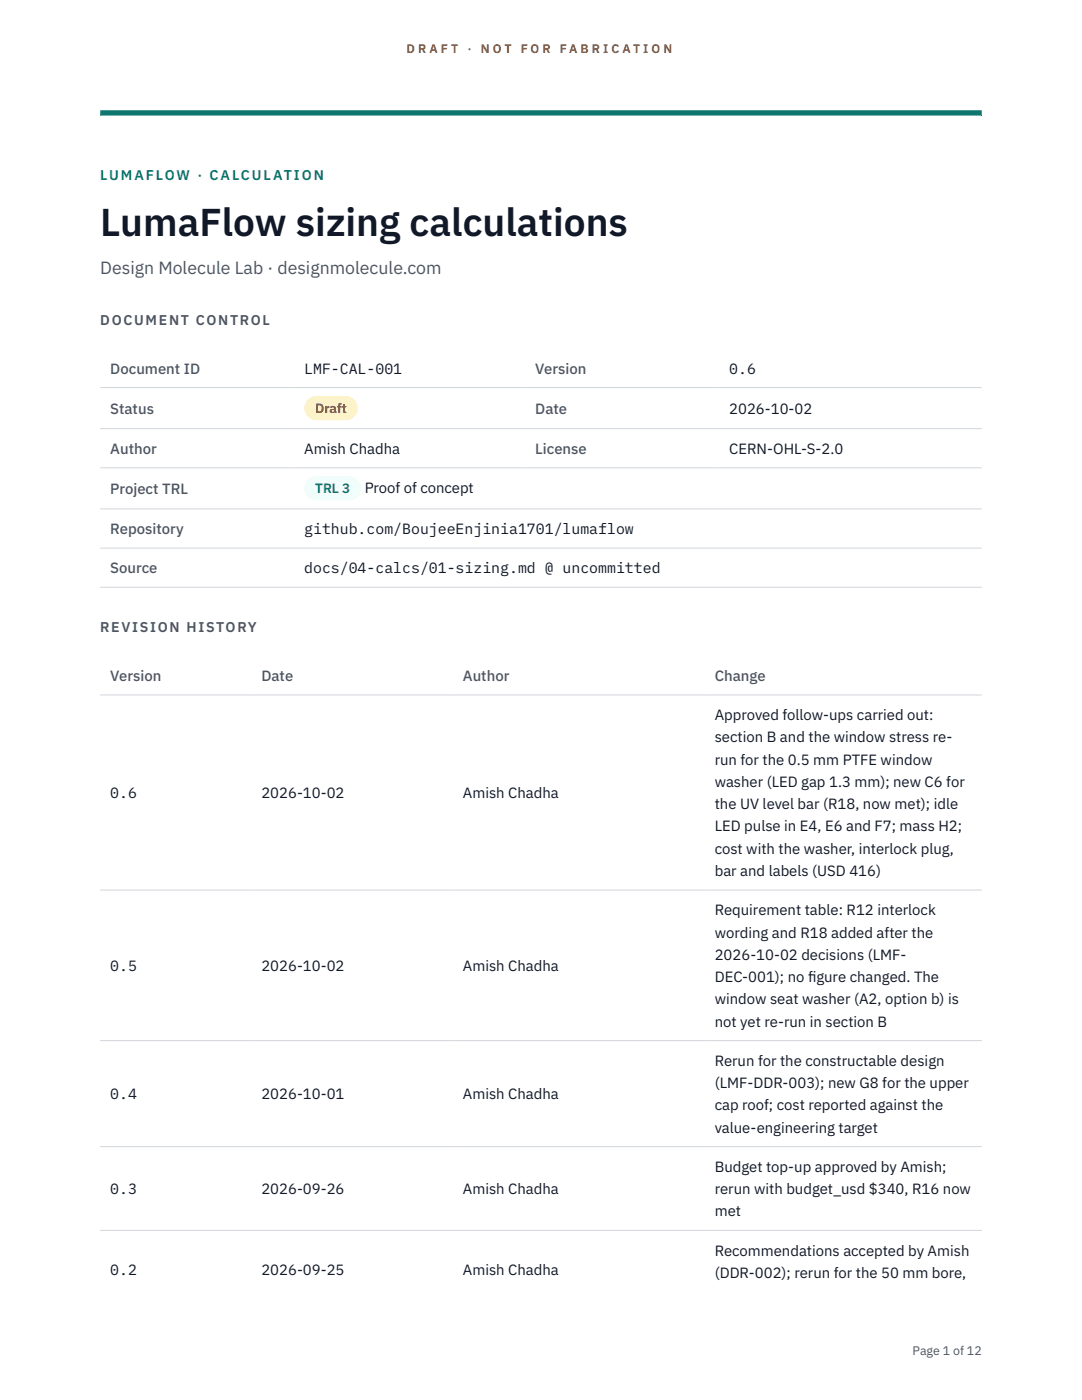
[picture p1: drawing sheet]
<svg xmlns="http://www.w3.org/2000/svg" width="216mm" height="279mm" viewBox="0 0 216 279" stroke-linecap="round" stroke-linejoin="round" font-family="sans-serif">
<defs><g id="words">
<text font-size="7.8" fill="#111827" x="20" y="47.1">LumaFlow sizing calculations</text>
<text font-size="3.5" fill="#4b5563" x="20" y="54.6">Design Molecule Lab · designmolecule.com</text>
<g font-size="3" fill="#4b5563">
<text x="22" y="74.5">Document ID</text>
<text x="106.8" y="74.5">Version</text>
<text x="22" y="82.6">Status</text>
<text x="106.8" y="82.6">Date</text>
<text x="22" y="90.6">Author</text>
<text x="106.8" y="90.6">License</text>
<text x="22" y="98.6">Project TRL</text>
<text x="22" y="106.6">Repository</text>
<text x="22" y="114.4">Source</text>
<text x="22" y="135.9">Version</text>
<text x="52.2" y="135.9">Date</text>
<text x="92.4" y="135.9">Author</text>
<text x="142.6" y="135.9">Change</text>
</g>
<g font-size="3" fill="#111827">
<text x="60.7" y="74.5">LMF-CAL-001</text>
<text x="145.5" y="74.5">0.6</text>
<text x="145.5" y="82.6">2026-10-02</text>
<text x="60.7" y="90.6">Amish Chadha</text>
<text x="145.5" y="90.6">CERN-OHL-S-2.0</text>
<text x="72.8" y="98.5">Proof of concept</text>
<text x="60.7" y="106.6">github.com/BoujeeEnjinia1701/lumaflow</text>
<text x="60.7" y="114.4">docs/04-calcs/01-sizing.md @ uncommitted</text>
<text x="142.6" y="143.7">Approved follow-ups carried out:</text>
<text x="142.6" y="148.2">section B and the window stress re-</text>
<text x="142.6" y="152.6">run for the 0.5 mm PTFE window</text>
<text x="22" y="159.3">0.6</text>
<text x="52.2" y="159.3">2026-10-02</text>
<text x="92.4" y="159.3">Amish Chadha</text>
<text x="142.6" y="157.1">washer (LED gap 1.3 mm); new C6 for</text>
<text x="142.6" y="161.5">the UV level bar (R18, now met); idle</text>
<text x="142.6" y="165.9">LED pulse in E4, E6 and F7; mass H2;</text>
<text x="142.6" y="170.4">cost with the washer, interlock plug,</text>
<text x="142.6" y="174.8">bar and labels (USD 416)</text>
<text x="142.6" y="182.7">Requirement table: R12 interlock</text>
<text x="142.6" y="187.1">wording and R18 added after the</text>
<text x="142.6" y="191.5">2026-10-02 decisions (LMF-</text>
<text x="22" y="193.8">0.5</text>
<text x="52.2" y="193.8">2026-10-02</text>
<text x="92.4" y="193.8">Amish Chadha</text>
<text x="142.6" y="196">DEC-001); no f</text>
<text x="161.2" y="196">igure changed. The</text>
<text x="142.6" y="200.4">window seat washer (A2, option b) is</text>
<text x="142.6" y="204.9">not yet re-run in section B</text>
<text x="142.6" y="212.7">Rerun for the constructable design</text>
<text x="22" y="219.4">0.4</text>
<text x="52.2" y="219.4">2026-10-01</text>
<text x="92.4" y="219.4">Amish Chadha</text>
<text x="142.6" y="217.1">(LMF-DDR-003); new G8 for the upper</text>
<text x="142.6" y="221.6">cap roof; cost reported against the</text>
<text x="142.6" y="226">value-engineering target</text>
<text x="142.6" y="233.9">Budget top-up approved by Amish;</text>
<text x="22" y="238.3">0.3</text>
<text x="52.2" y="238.3">2026-09-26</text>
<text x="92.4" y="238.3">Amish Chadha</text>
<text x="142.6" y="238.3">rerun with budget_usd $340, R16 now</text>
<text x="142.6" y="242.7">met</text>
<text x="142.6" y="250.6">Recommendations accepted by Amish</text>
<text x="22" y="254.4">0.2</text>
<text x="52.2" y="254.4">2026-09-25</text>
<text x="92.4" y="254.4">Amish Chadha</text>
<text x="142.6" y="255">(DDR-002); rerun for the 50 mm bore,</text>
</g>
<text font-size="2.8" fill="#0f766e" x="20" y="36">LUMAFLOW · CALCULATION</text>
<g font-size="2.8" fill="#4b5563">
<text x="20" y="64.8">DOCUMENT CONTROL</text>
<text x="20" y="126.2">REVISION HISTORY</text>
</g>
<text font-size="2.7" fill="#92400e" x="62.9" y="82.5">Draft</text>
<text font-size="2.7" fill="#0f766e" x="62.9" y="98.5">TRL 3</text>
<g font-size="2.5" fill="#b45309">
<text x="81.1" y="10.5">D R A F T</text>
<text x="93.3" y="10.5">·</text>
<text x="95.9" y="10.5">N O T</text>
<text x="103.9" y="10.5">F O R</text>
<text x="111.7" y="10.5">F A B R I C A T I O N</text>
</g>
<text font-size="2.5" fill="#4b5563" x="182.1" y="270.3">Page 1 of 12</text>
</g></defs>
<path d="M20 23.1h175.9zM20 22h175.9v1.1h-175.9z" fill-rule="evenodd" fill="#0f766e"/>
<path d="M20 77.3h175.9M20 85.5h175.9M20 93.4h175.9M20 101.6h175.9M20 109.4h175.9M20 117.2h175.9M20 138.7h175.9M20 177.6h175.9M20 207.7h175.9M20 228.8h175.9M20 245.5h175.9" fill="none" stroke="#d1d5db" stroke-width=".2"/>
<path d="M60.7 79h10.7v4.9h-10.7z" fill="#fef3c7"/>
<path d="M60.7 95.1h11.4v4.8h-11.4z" fill="#f0fdfa"/>
<use href="#words"/>
</svg>
